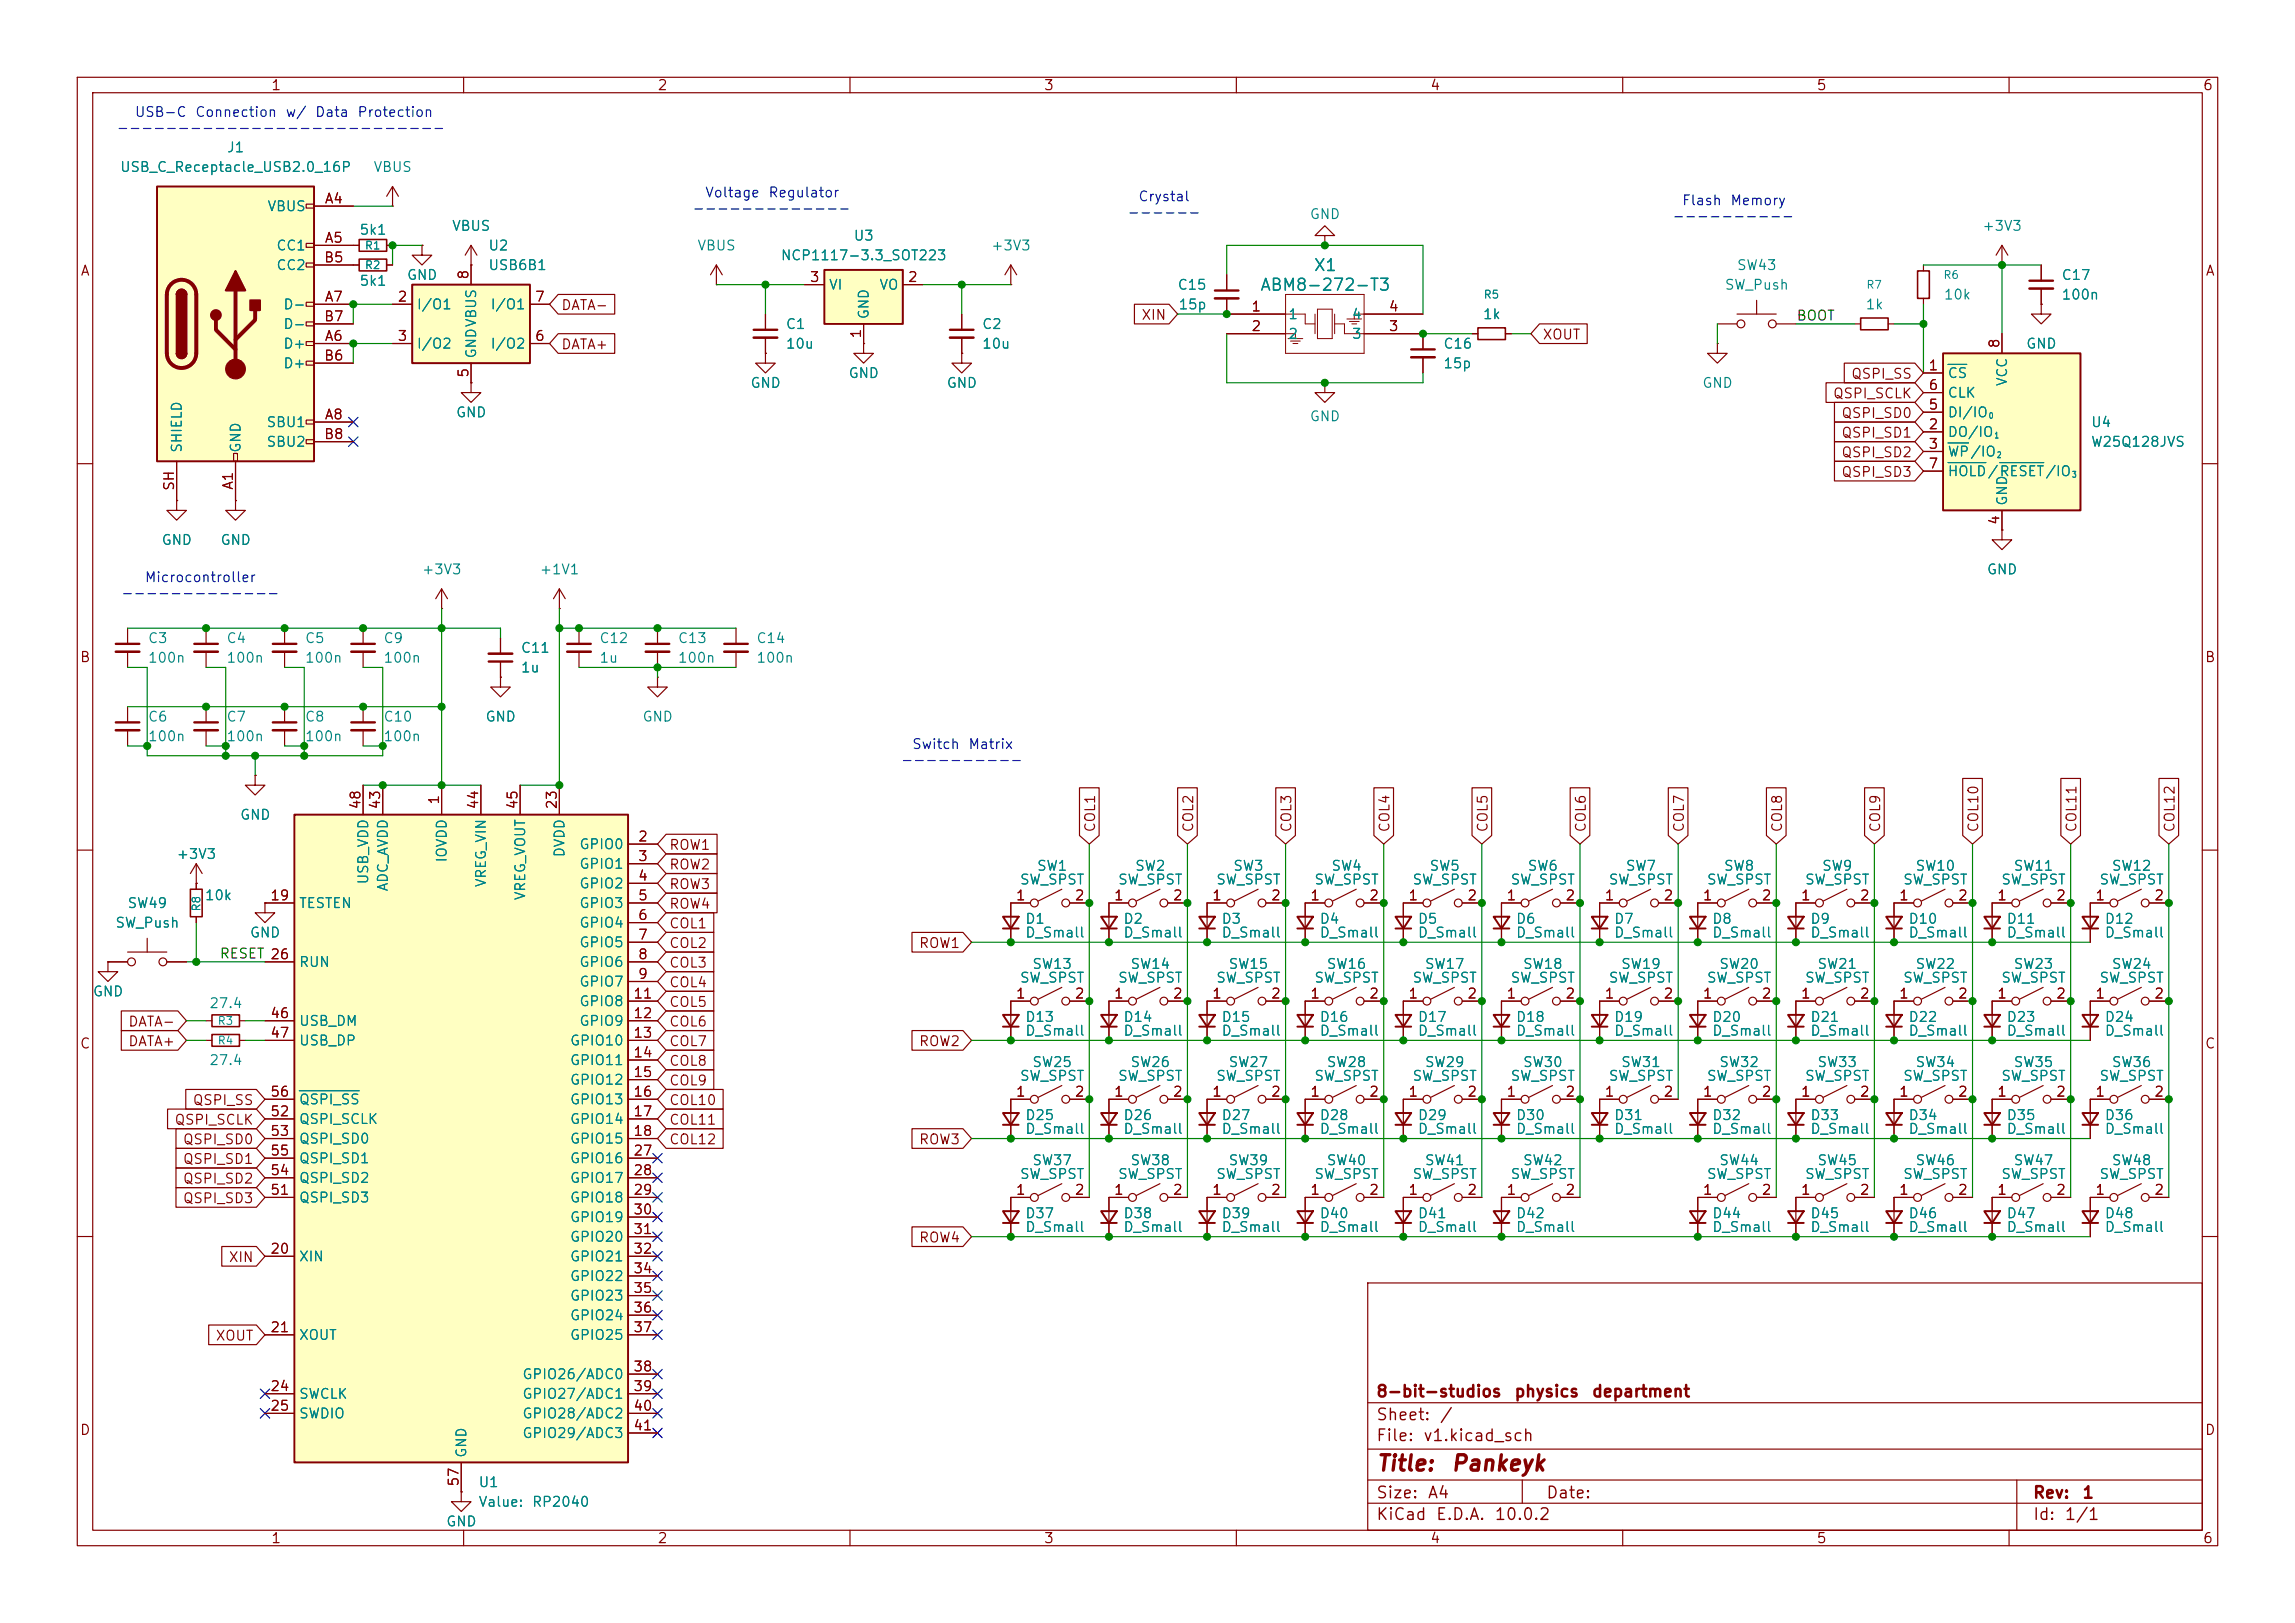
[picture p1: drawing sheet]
<svg xmlns="http://www.w3.org/2000/svg" width="297mm" height="210mm" viewBox="0 0 297 210" stroke-linecap="round" stroke-linejoin="round" font-family="sans-serif">
<defs><g id="words">
<g font-size="2" fill="#840000">
<text x="178" y="190.8">Title:</text>
<text x="187.7" y="190.8">Pankeyk</text>
</g>
<g font-size="1.5" fill="#008484">
<text x="169.9" y="35.5">X1</text>
<text x="163" y="38">ABM8-272-T3</text>
</g>
<g font-size="1.5" fill="#840000">
<text x="178" y="184.2">Sheet:</text>
<text x="178" y="181.2">8-bit-studios</text>
<text x="186.2" y="184.2">/</text>
<text x="195.9" y="181.2">physics</text>
<text x="205.9" y="181.2">department</text>
<text x="178" y="186.9">File:</text>
<text x="184.1" y="186.9">v1.kicad_sch</text>
<text x="178" y="197.1">KiCad</text>
<text x="178" y="194.3">Size:</text>
<text x="184.7" y="194.3">A4</text>
<text x="185.7" y="197.1">E.D.A.</text>
<text x="193.3" y="197.1">10.0.2</text>
<text x="200" y="194.3">Date:</text>
<text x="263" y="194.3">Rev:</text>
<text x="263" y="197.1">Id:</text>
<text x="267.1" y="197.1">1/1</text>
<text x="269.4" y="194.3">1</text>
</g>
<g font-size="1.3" fill="#840000">
<text x="35" y="12">1</text>
<text x="85" y="12">2</text>
<text x="135" y="12">3</text>
<text x="185" y="12">4</text>
<text x="235" y="12">5</text>
<text x="285" y="12">6</text>
<text x="41.9" y="26.6">A4</text>
<text x="10.3" y="36">A</text>
<text x="41.8" y="34.3">B5</text>
<text x="41.9" y="31.7">A5</text>
<text x="285.3" y="36">A</text>
<text x="41.8" y="41.9">B7</text>
<text x="41.9" y="39.3">A7</text>
<text x="51.4" y="39.3">2</text>
<text x="60.9" y="36.3" transform="rotate(-90 60.9 36.3)">8</text>
<text x="69.1" y="39.3">7</text>
<text x="72.5" y="40.4">DATA-</text>
<text x="104.7" y="36.8">3</text>
<text x="117.4" y="36.8">2</text>
<text x="147.6" y="41.7">XIN</text>
<text x="161.9" y="40.6">1</text>
<text x="179.6" y="40.6">4</text>
<text x="41.8" y="47">B6</text>
<text x="41.9" y="44.4">A6</text>
<text x="51.4" y="44.4">3</text>
<text x="69.1" y="44.4">6</text>
<text x="72.5" y="45.5">DATA+</text>
<text x="111.7" y="43.9" transform="rotate(-90 111.7 43.9)">1</text>
<text x="161.9" y="43.2">2</text>
<text x="179.6" y="43.2">3</text>
<text x="199.5" y="44.2">XOUT</text>
<text x="259.1" y="45.2" transform="rotate(-90 259.1 45.2)">8</text>
<text x="60.9" y="49" transform="rotate(-90 60.9 49)">5</text>
<text x="237.1" y="51.9">QSPI_SCLK</text>
<text x="239.5" y="49.3">QSPI_SS</text>
<text x="249.5" y="48.2">1</text>
<text x="249.5" y="53.3">5</text>
<text x="249.5" y="50.8">6</text>
<text x="41.8" y="57.1">B8</text>
<text x="41.9" y="54.6">A8</text>
<text x="238.2" y="54.4">QSPI_SD0</text>
<text x="238.2" y="56.9">QSPI_SD1</text>
<text x="238.2" y="59.5">QSPI_SD2</text>
<text x="249.5" y="55.9">2</text>
<text x="249.5" y="58.4">3</text>
<text x="22.8" y="63.6" transform="rotate(-90 22.8 63.6)">SH</text>
<text x="30.5" y="63.5" transform="rotate(-90 30.5 63.5)">A1</text>
<text x="238.2" y="62">QSPI_SD3</text>
<text x="249.5" y="60.9">7</text>
<text x="259.1" y="68" transform="rotate(-90 259.1 68)">4</text>
<text x="10.3" y="86">B</text>
<text x="285.3" y="86">B</text>
<text x="47" y="104.8" transform="rotate(-90 47 104.8)">48</text>
<text x="49.5" y="104.8" transform="rotate(-90 49.5 104.8)">43</text>
<text x="57.1" y="104.2" transform="rotate(-90 57.1 104.2)">1</text>
<text x="62.2" y="104.8" transform="rotate(-90 62.2 104.8)">44</text>
<text x="67.3" y="104.8" transform="rotate(-90 67.3 104.8)">45</text>
<text x="72.4" y="104.8" transform="rotate(-90 72.4 104.8)">23</text>
<text x="142" y="107.8" transform="rotate(-90 142 107.8)">COL1</text>
<text x="154.7" y="107.8" transform="rotate(-90 154.7 107.8)">COL2</text>
<text x="167.4" y="107.8" transform="rotate(-90 167.4 107.8)">COL3</text>
<text x="180.1" y="107.8" transform="rotate(-90 180.1 107.8)">COL4</text>
<text x="192.8" y="107.8" transform="rotate(-90 192.8 107.8)">COL5</text>
<text x="205.5" y="107.8" transform="rotate(-90 205.5 107.8)">COL6</text>
<text x="218.2" y="107.8" transform="rotate(-90 218.2 107.8)">COL7</text>
<text x="230.9" y="107.8" transform="rotate(-90 230.9 107.8)">COL8</text>
<text x="243.6" y="107.8" transform="rotate(-90 243.6 107.8)">COL9</text>
<text x="256.3" y="107.8" transform="rotate(-90 256.3 107.8)">COL10</text>
<text x="269" y="107.8" transform="rotate(-90 269 107.8)">COL11</text>
<text x="281.7" y="107.8" transform="rotate(-90 281.7 107.8)">COL12</text>
<text x="82.5" y="109.2">2</text>
<text x="82.5" y="111.7">3</text>
<text x="86.5" y="110.3">ROW1</text>
<text x="86.5" y="112.8">ROW2</text>
<text x="34.9" y="116.8">19</text>
<text x="82.5" y="114.3">4</text>
<text x="82.5" y="116.8">5</text>
<text x="82.5" y="119.4">6</text>
<text x="86.5" y="115.4">ROW3</text>
<text x="86.5" y="117.9">ROW4</text>
<text x="131.4" y="116.8">1</text>
<text x="139" y="116.8">2</text>
<text x="144.1" y="116.8">1</text>
<text x="151.7" y="116.8">2</text>
<text x="156.8" y="116.8">1</text>
<text x="164.4" y="116.8">2</text>
<text x="169.5" y="116.8">1</text>
<text x="177.1" y="116.8">2</text>
<text x="182.2" y="116.8">1</text>
<text x="189.8" y="116.8">2</text>
<text x="194.9" y="116.8">1</text>
<text x="202.5" y="116.8">2</text>
<text x="207.6" y="116.8">1</text>
<text x="215.2" y="116.8">2</text>
<text x="220.3" y="116.8">1</text>
<text x="227.9" y="116.8">2</text>
<text x="233" y="116.8">1</text>
<text x="240.6" y="116.8">2</text>
<text x="245.7" y="116.8">1</text>
<text x="253.3" y="116.8">2</text>
<text x="258.4" y="116.8">1</text>
<text x="266" y="116.8">2</text>
<text x="271.1" y="116.8">1</text>
<text x="278.7" y="116.8">2</text>
<text x="34.9" y="124.4">26</text>
<text x="82.5" y="121.9">7</text>
<text x="82.5" y="124.4">8</text>
<text x="86.5" y="123">COL2</text>
<text x="86.5" y="120.4">COL1</text>
<text x="86.5" y="125.5">COL3</text>
<text x="118.8" y="123">ROW1</text>
<text x="81.9" y="129.5">11</text>
<text x="82.5" y="127">9</text>
<text x="86.5" y="128.1">COL4</text>
<text x="86.5" y="130.6">COL5</text>
<text x="131.4" y="129.5">1</text>
<text x="139" y="129.5">2</text>
<text x="144.1" y="129.5">1</text>
<text x="151.7" y="129.5">2</text>
<text x="156.8" y="129.5">1</text>
<text x="164.4" y="129.5">2</text>
<text x="169.5" y="129.5">1</text>
<text x="177.1" y="129.5">2</text>
<text x="182.2" y="129.5">1</text>
<text x="189.8" y="129.5">2</text>
<text x="194.9" y="129.5">1</text>
<text x="202.5" y="129.5">2</text>
<text x="207.6" y="129.5">1</text>
<text x="215.2" y="129.5">2</text>
<text x="220.3" y="129.5">1</text>
<text x="227.9" y="129.5">2</text>
<text x="233" y="129.5">1</text>
<text x="240.6" y="129.5">2</text>
<text x="245.7" y="129.5">1</text>
<text x="253.3" y="129.5">2</text>
<text x="258.4" y="129.5">1</text>
<text x="266" y="129.5">2</text>
<text x="271.1" y="129.5">1</text>
<text x="278.7" y="129.5">2</text>
<text x="10.3" y="136">C</text>
<text x="16.5" y="133.1">DATA-</text>
<text x="16.5" y="135.7">DATA+</text>
<text x="34.9" y="132.1">46</text>
<text x="34.9" y="134.6">47</text>
<text x="81.9" y="132.1">12</text>
<text x="81.9" y="134.6">13</text>
<text x="81.9" y="137.1">14</text>
<text x="86.5" y="133.1">COL6</text>
<text x="86.5" y="135.7">COL7</text>
<text x="118.8" y="135.7">ROW2</text>
<text x="285.3" y="136">C</text>
<text x="24.9" y="143.3">QSPI_SS</text>
<text x="34.9" y="142.2">56</text>
<text x="81.9" y="139.7">15</text>
<text x="81.9" y="142.2">16</text>
<text x="86.5" y="138.2">COL8</text>
<text x="86.5" y="143.3">COL10</text>
<text x="86.5" y="140.8">COL9</text>
<text x="131.4" y="142.2">1</text>
<text x="139" y="142.2">2</text>
<text x="144.1" y="142.2">1</text>
<text x="151.7" y="142.2">2</text>
<text x="156.8" y="142.2">1</text>
<text x="164.4" y="142.2">2</text>
<text x="169.5" y="142.2">1</text>
<text x="177.1" y="142.2">2</text>
<text x="182.2" y="142.2">1</text>
<text x="189.8" y="142.2">2</text>
<text x="194.9" y="142.2">1</text>
<text x="202.5" y="142.2">2</text>
<text x="207.6" y="142.2">1</text>
<text x="215.2" y="142.2">2</text>
<text x="220.3" y="142.2">1</text>
<text x="227.9" y="142.2">2</text>
<text x="233" y="142.2">1</text>
<text x="240.6" y="142.2">2</text>
<text x="245.7" y="142.2">1</text>
<text x="253.3" y="142.2">2</text>
<text x="258.4" y="142.2">1</text>
<text x="266" y="142.2">2</text>
<text x="271.1" y="142.2">1</text>
<text x="278.7" y="142.2">2</text>
<text x="22.5" y="145.8">QSPI_SCLK</text>
<text x="23.6" y="148.4">QSPI_SD0</text>
<text x="34.9" y="144.8">52</text>
<text x="34.9" y="147.3">53</text>
<text x="34.9" y="149.8">55</text>
<text x="81.9" y="144.8">17</text>
<text x="81.9" y="147.3">18</text>
<text x="81.9" y="149.8">27</text>
<text x="86.5" y="148.4">COL12</text>
<text x="86.5" y="145.8">COL11</text>
<text x="118.8" y="148.4">ROW3</text>
<text x="23.6" y="153.5">QSPI_SD2</text>
<text x="23.6" y="150.9">QSPI_SD1</text>
<text x="34.9" y="154.9">51</text>
<text x="34.9" y="152.4">54</text>
<text x="81.9" y="152.4">28</text>
<text x="81.9" y="154.9">29</text>
<text x="131.4" y="154.9">1</text>
<text x="139" y="154.9">2</text>
<text x="144.1" y="154.9">1</text>
<text x="151.7" y="154.9">2</text>
<text x="156.8" y="154.9">1</text>
<text x="164.4" y="154.9">2</text>
<text x="169.5" y="154.9">1</text>
<text x="177.1" y="154.9">2</text>
<text x="182.2" y="154.9">1</text>
<text x="189.8" y="154.9">2</text>
<text x="194.9" y="154.9">1</text>
<text x="202.5" y="154.9">2</text>
<text x="220.3" y="154.9">1</text>
<text x="227.9" y="154.9">2</text>
<text x="233" y="154.9">1</text>
<text x="240.6" y="154.9">2</text>
<text x="245.7" y="154.9">1</text>
<text x="253.3" y="154.9">2</text>
<text x="258.4" y="154.9">1</text>
<text x="266" y="154.9">2</text>
<text x="271.1" y="154.9">1</text>
<text x="278.7" y="154.9">2</text>
<text x="23.6" y="156">QSPI_SD3</text>
<text x="81.9" y="157.5">30</text>
<text x="81.9" y="160">31</text>
<text x="118.8" y="161.1">ROW4</text>
<text x="29.5" y="163.6">XIN</text>
<text x="34.9" y="162.5">20</text>
<text x="81.9" y="162.5">32</text>
<text x="81.9" y="165.1">34</text>
<text x="81.9" y="167.6">35</text>
<text x="27.8" y="173.8">XOUT</text>
<text x="34.9" y="172.7">21</text>
<text x="81.9" y="170.2">36</text>
<text x="81.9" y="172.7">37</text>
<text x="81.9" y="177.8">38</text>
<text x="10.3" y="186">D</text>
<text x="34.9" y="180.3">24</text>
<text x="34.9" y="182.9">25</text>
<text x="81.9" y="180.3">39</text>
<text x="81.9" y="182.9">40</text>
<text x="81.9" y="185.4">41</text>
<text x="285.3" y="186">D</text>
<text x="59.7" y="192.4" transform="rotate(-90 59.7 192.4)">57</text>
<text x="35" y="200">1</text>
<text x="85" y="200">2</text>
<text x="135" y="200">3</text>
<text x="185" y="200">4</text>
<text x="235" y="200">5</text>
<text x="285" y="200">6</text>
</g>
<g font-size="1.3" fill="#0000c2">
<text x="15" y="17.5">---------------------------</text>
<text x="17.4" y="15.4">USB-C</text>
<text x="25.2" y="15.4">Connection</text>
<text x="36.9" y="15.4">w/</text>
<text x="40.7" y="15.4">Data</text>
<text x="46.2" y="15.4">Protection</text>
<text x="89.5" y="27.9">-------------</text>
<text x="91.2" y="25.9">Voltage</text>
<text x="99.3" y="25.9">Regulator</text>
<text x="145.8" y="28.4">------</text>
<text x="147.2" y="26.4">Crystal</text>
<text x="216.3" y="28.9">----------</text>
<text x="217.6" y="26.9">Flash</text>
<text x="223.8" y="26.9">Memory</text>
<text x="15.6" y="77.7">-------------</text>
<text x="18.6" y="75.6">Microcontroller</text>
<text x="116.5" y="99.3">----------</text>
<text x="117.9" y="97.2">Switch</text>
<text x="125.2" y="97.2">Matrix</text>
</g>
<g font-size="1.3" fill="#008484">
<text x="15.4" y="22.6">USB_C_Receptacle_USB2.0_16P</text>
<text x="29.3" y="20">J1</text>
<text x="48.2" y="22.6">VBUS</text>
<text x="34.5" y="27.6">VBUS</text>
<text x="169.4" y="28.7">GND</text>
<text x="35.7" y="32.7">CC1</text>
<text x="35.7" y="35.3">CC2</text>
<text x="46.4" y="30.7">5k1</text>
<text x="58.4" y="30.2">VBUS</text>
<text x="63.1" y="32.7">U2</text>
<text x="63.1" y="35.3">USB6B1</text>
<text x="90.2" y="32.7">VBUS</text>
<text x="101" y="34">NCP1117-3.3_SOT223</text>
<text x="110.4" y="31.5">U3</text>
<text x="128.2" y="32.7">+3V3</text>
<text x="224.7" y="35.3">SW43</text>
<text x="256.4" y="30.2">+3V3</text>
<text x="36.6" y="40.3">D-</text>
<text x="46.4" y="37.3">5k1</text>
<text x="52.6" y="36.5">GND</text>
<text x="53.8" y="40.3">I/O1</text>
<text x="63.4" y="40.3">I/O1</text>
<text x="107.2" y="37.8">VI</text>
<text x="112.7" y="41.4" transform="rotate(-90 112.7 41.4)">GND</text>
<text x="113.7" y="37.8">VO</text>
<text x="152.3" y="37.8">C15</text>
<text x="152.4" y="40.3">15p</text>
<text x="166.6" y="41.6">1</text>
<text x="174.9" y="41.6">4</text>
<text x="191.8" y="41.6">1k</text>
<text x="223.1" y="37.8">SW_Push</text>
<text x="241.3" y="40.3">1k</text>
<text x="251.5" y="39.1">10k</text>
<text x="266.7" y="39.1">100n</text>
<text x="266.7" y="36.5">C17</text>
<text x="36.6" y="45.4">D+</text>
<text x="36.6" y="48">D+</text>
<text x="36.6" y="42.9">D-</text>
<text x="53.8" y="45.4">I/O2</text>
<text x="61.9" y="46.5" transform="rotate(-90 61.9 46.5)">GNDVBUS</text>
<text x="63.4" y="45.4">I/O2</text>
<text x="101.6" y="42.9">C1</text>
<text x="101.6" y="45.4">10u</text>
<text x="127" y="42.9">C2</text>
<text x="127" y="45.4">10u</text>
<text x="166.6" y="44.2">2</text>
<text x="174.9" y="44.2">3</text>
<text x="186.7" y="45.4">C16</text>
<text x="186.7" y="48">15p</text>
<text x="262.1" y="45.4">GND</text>
<text x="97" y="50.5">GND</text>
<text x="109.7" y="49.2">GND</text>
<text x="122.4" y="50.5">GND</text>
<text x="220.2" y="50.5">GND</text>
<text x="252" y="49.2">CS</text>
<text x="252" y="51.8">CLK</text>
<text x="260.1" y="50.1" transform="rotate(-90 260.1 50.1)">VCC</text>
<text x="23.8" y="58.7" transform="rotate(-90 23.8 58.7)">SHIELD</text>
<text x="31.5" y="58.7" transform="rotate(-90 31.5 58.7)">GND</text>
<text x="34.4" y="55.6">SBU1</text>
<text x="34.4" y="58.1">SBU2</text>
<text x="58.9" y="54.3">GND</text>
<text x="169.4" y="54.8">GND</text>
<text x="252" y="56.9">DO/IO</text>
<text x="252" y="59.4">WP/IO</text>
<text x="252" y="54.3">DI/IO</text>
<text x="270.5" y="58.1">W25Q128JVS</text>
<text x="270.5" y="55.6">U4</text>
<text x="252" y="61.9">HOLD/RESET/IO</text>
<text x="260.1" y="65.5" transform="rotate(-90 260.1 65.5)">GND</text>
<text x="20.8" y="70.8">GND</text>
<text x="28.4" y="70.8">GND</text>
<text x="54.5" y="74.6">+3V3</text>
<text x="69.7" y="74.6">+1V1</text>
<text x="257" y="74.6">GND</text>
<text x="19.1" y="83.5">C3</text>
<text x="29.2" y="83.5">C4</text>
<text x="39.4" y="83.5">C5</text>
<text x="49.5" y="83.5">C9</text>
<text x="77.5" y="83.5">C12</text>
<text x="87.6" y="83.5">C13</text>
<text x="97.8" y="83.5">C14</text>
<text x="19.1" y="86.1">100n</text>
<text x="29.2" y="86.1">100n</text>
<text x="39.4" y="86.1">100n</text>
<text x="49.5" y="86.1">100n</text>
<text x="67.3" y="87.3">1u</text>
<text x="67.3" y="84.8">C11</text>
<text x="77.5" y="86.1">1u</text>
<text x="87.6" y="86.1">100n</text>
<text x="97.8" y="86.1">100n</text>
<text x="19.1" y="93.7">C6</text>
<text x="29.2" y="93.7">C7</text>
<text x="39.4" y="93.7">C8</text>
<text x="49.5" y="93.7">C10</text>
<text x="62.7" y="93.7">GND</text>
<text x="83.1" y="93.7">GND</text>
<text x="19.1" y="96.2">100n</text>
<text x="29.2" y="96.2">100n</text>
<text x="39.4" y="96.2">100n</text>
<text x="49.5" y="96.2">100n</text>
<text x="31" y="106.4">GND</text>
<text x="22.8" y="111.5">+3V3</text>
<text x="58.1" y="111.7" transform="rotate(-90 58.1 111.7)">IOVDD</text>
<text x="73.4" y="111" transform="rotate(-90 73.4 111)">DVDD</text>
<text x="74.9" y="110.2">GPIO0</text>
<text x="74.9" y="112.7">GPIO1</text>
<text x="134.1" y="113">SW1</text>
<text x="146.8" y="113">SW2</text>
<text x="159.5" y="113">SW3</text>
<text x="172.2" y="113">SW4</text>
<text x="184.9" y="113">SW5</text>
<text x="197.6" y="113">SW6</text>
<text x="210.3" y="113">SW7</text>
<text x="223" y="113">SW8</text>
<text x="235.7" y="113">SW9</text>
<text x="247.8" y="113">SW10</text>
<text x="260.5" y="113">SW11</text>
<text x="273.2" y="113">SW12</text>
<text x="16.4" y="117.8">SW49</text>
<text x="26.4" y="116.8">10k</text>
<text x="38.6" y="117.8">TESTEN</text>
<text x="48" y="114.5" transform="rotate(-90 48 114.5)">USB_VDD</text>
<text x="50.5" y="115.4" transform="rotate(-90 50.5 115.4)">ADC_AVDD</text>
<text x="63.2" y="114.9" transform="rotate(-90 63.2 114.9)">VREG_VIN</text>
<text x="68.3" y="116.6" transform="rotate(-90 68.3 116.6)">VREG_VOUT</text>
<text x="74.9" y="115.3">GPIO2</text>
<text x="74.9" y="117.8">GPIO3</text>
<text x="131.9" y="114.8">SW_SPST</text>
<text x="132.6" y="119.8">D1</text>
<text x="144.6" y="114.8">SW_SPST</text>
<text x="145.3" y="119.8">D2</text>
<text x="157.3" y="114.8">SW_SPST</text>
<text x="158" y="119.8">D3</text>
<text x="170" y="114.8">SW_SPST</text>
<text x="170.7" y="119.8">D4</text>
<text x="182.7" y="114.8">SW_SPST</text>
<text x="183.4" y="119.8">D5</text>
<text x="195.4" y="114.8">SW_SPST</text>
<text x="196.1" y="119.8">D6</text>
<text x="208.1" y="114.8">SW_SPST</text>
<text x="208.8" y="119.8">D7</text>
<text x="220.8" y="114.8">SW_SPST</text>
<text x="221.5" y="119.8">D8</text>
<text x="233.5" y="114.8">SW_SPST</text>
<text x="234.2" y="119.8">D9</text>
<text x="246.2" y="114.8">SW_SPST</text>
<text x="246.9" y="119.8">D10</text>
<text x="258.9" y="114.8">SW_SPST</text>
<text x="259.6" y="119.8">D11</text>
<text x="271.6" y="114.8">SW_SPST</text>
<text x="272.3" y="119.8">D12</text>
<text x="14.8" y="120.4">SW_Push</text>
<text x="32.3" y="121.6">GND</text>
<text x="38.6" y="125.4">RUN</text>
<text x="74.9" y="120.4">GPIO4</text>
<text x="74.9" y="122.9">GPIO5</text>
<text x="74.9" y="125.4">GPIO6</text>
<text x="132.6" y="121.6">D_Small</text>
<text x="133.5" y="125.7">SW13</text>
<text x="145.3" y="121.6">D_Small</text>
<text x="146.2" y="125.7">SW14</text>
<text x="158" y="121.6">D_Small</text>
<text x="158.9" y="125.7">SW15</text>
<text x="170.7" y="121.6">D_Small</text>
<text x="171.6" y="125.7">SW16</text>
<text x="183.4" y="121.6">D_Small</text>
<text x="184.3" y="125.7">SW17</text>
<text x="196.1" y="121.6">D_Small</text>
<text x="197" y="125.7">SW18</text>
<text x="208.8" y="121.6">D_Small</text>
<text x="209.7" y="125.7">SW19</text>
<text x="221.5" y="121.6">D_Small</text>
<text x="222.4" y="125.7">SW20</text>
<text x="234.2" y="121.6">D_Small</text>
<text x="235.1" y="125.7">SW21</text>
<text x="246.9" y="121.6">D_Small</text>
<text x="247.8" y="125.7">SW22</text>
<text x="259.6" y="121.6">D_Small</text>
<text x="260.5" y="125.7">SW23</text>
<text x="272.3" y="121.6">D_Small</text>
<text x="273.2" y="125.7">SW24</text>
<text x="11.9" y="129.2">GND</text>
<text x="27" y="130.8">27.4</text>
<text x="74.9" y="128">GPIO7</text>
<text x="74.9" y="130.5">GPIO8</text>
<text x="131.9" y="127.5">SW_SPST</text>
<text x="144.6" y="127.5">SW_SPST</text>
<text x="157.3" y="127.5">SW_SPST</text>
<text x="170" y="127.5">SW_SPST</text>
<text x="182.7" y="127.5">SW_SPST</text>
<text x="195.4" y="127.5">SW_SPST</text>
<text x="208.1" y="127.5">SW_SPST</text>
<text x="220.8" y="127.5">SW_SPST</text>
<text x="233.5" y="127.5">SW_SPST</text>
<text x="246.2" y="127.5">SW_SPST</text>
<text x="258.9" y="127.5">SW_SPST</text>
<text x="271.6" y="127.5">SW_SPST</text>
<text x="38.6" y="133.1">USB_DM</text>
<text x="38.6" y="135.6">USB_DP</text>
<text x="73.7" y="135.6">GPIO10</text>
<text x="74.9" y="133.1">GPIO9</text>
<text x="132.6" y="132.5">D13</text>
<text x="132.6" y="134.3">D_Small</text>
<text x="145.3" y="132.5">D14</text>
<text x="145.3" y="134.3">D_Small</text>
<text x="158" y="132.5">D15</text>
<text x="158" y="134.3">D_Small</text>
<text x="170.7" y="132.5">D16</text>
<text x="170.7" y="134.3">D_Small</text>
<text x="183.4" y="132.5">D17</text>
<text x="183.4" y="134.3">D_Small</text>
<text x="196.1" y="132.5">D18</text>
<text x="196.1" y="134.3">D_Small</text>
<text x="208.8" y="132.5">D19</text>
<text x="208.8" y="134.3">D_Small</text>
<text x="221.5" y="132.5">D20</text>
<text x="221.5" y="134.3">D_Small</text>
<text x="234.2" y="132.5">D21</text>
<text x="234.2" y="134.3">D_Small</text>
<text x="246.9" y="132.5">D22</text>
<text x="246.9" y="134.3">D_Small</text>
<text x="259.6" y="132.5">D23</text>
<text x="259.6" y="134.3">D_Small</text>
<text x="272.3" y="132.5">D24</text>
<text x="272.3" y="134.3">D_Small</text>
<text x="27" y="138.1">27.4</text>
<text x="38.6" y="143.2">QSPI_SS</text>
<text x="73.7" y="138.1">GPIO11</text>
<text x="73.7" y="140.7">GPIO12</text>
<text x="73.7" y="143.2">GPIO13</text>
<text x="131.9" y="140.2">SW_SPST</text>
<text x="133.5" y="138.4">SW25</text>
<text x="144.6" y="140.2">SW_SPST</text>
<text x="146.2" y="138.4">SW26</text>
<text x="157.3" y="140.2">SW_SPST</text>
<text x="158.9" y="138.4">SW27</text>
<text x="170" y="140.2">SW_SPST</text>
<text x="171.6" y="138.4">SW28</text>
<text x="182.7" y="140.2">SW_SPST</text>
<text x="184.3" y="138.4">SW29</text>
<text x="195.4" y="140.2">SW_SPST</text>
<text x="197" y="138.4">SW30</text>
<text x="208.1" y="140.2">SW_SPST</text>
<text x="209.7" y="138.4">SW31</text>
<text x="220.8" y="140.2">SW_SPST</text>
<text x="222.4" y="138.4">SW32</text>
<text x="233.5" y="140.2">SW_SPST</text>
<text x="235.1" y="138.4">SW33</text>
<text x="246.2" y="140.2">SW_SPST</text>
<text x="247.8" y="138.4">SW34</text>
<text x="258.9" y="140.2">SW_SPST</text>
<text x="260.5" y="138.4">SW35</text>
<text x="271.6" y="140.2">SW_SPST</text>
<text x="273.2" y="138.4">SW36</text>
<text x="38.6" y="145.8">QSPI_SCLK</text>
<text x="38.6" y="148.3">QSPI_SD0</text>
<text x="73.7" y="145.8">GPIO14</text>
<text x="73.7" y="148.3">GPIO15</text>
<text x="132.6" y="145.2">D25</text>
<text x="132.6" y="147">D_Small</text>
<text x="145.3" y="145.2">D26</text>
<text x="145.3" y="147">D_Small</text>
<text x="158" y="145.2">D27</text>
<text x="158" y="147">D_Small</text>
<text x="170.7" y="145.2">D28</text>
<text x="170.7" y="147">D_Small</text>
<text x="183.4" y="145.2">D29</text>
<text x="183.4" y="147">D_Small</text>
<text x="196.1" y="145.2">D30</text>
<text x="196.1" y="147">D_Small</text>
<text x="208.8" y="145.2">D31</text>
<text x="208.8" y="147">D_Small</text>
<text x="221.5" y="145.2">D32</text>
<text x="221.5" y="147">D_Small</text>
<text x="234.2" y="145.2">D33</text>
<text x="234.2" y="147">D_Small</text>
<text x="246.9" y="145.2">D34</text>
<text x="246.9" y="147">D_Small</text>
<text x="259.6" y="145.2">D35</text>
<text x="259.6" y="147">D_Small</text>
<text x="272.3" y="145.2">D36</text>
<text x="272.3" y="147">D_Small</text>
<text x="38.6" y="155.9">QSPI_SD3</text>
<text x="38.6" y="153.4">QSPI_SD2</text>
<text x="38.6" y="150.8">QSPI_SD1</text>
<text x="73.7" y="150.8">GPIO16</text>
<text x="73.7" y="153.4">GPIO17</text>
<text x="73.7" y="155.9">GPIO18</text>
<text x="131.9" y="152.9">SW_SPST</text>
<text x="133.5" y="151.1">SW37</text>
<text x="144.6" y="152.9">SW_SPST</text>
<text x="146.2" y="151.1">SW38</text>
<text x="157.3" y="152.9">SW_SPST</text>
<text x="158.9" y="151.1">SW39</text>
<text x="170" y="152.9">SW_SPST</text>
<text x="171.6" y="151.1">SW40</text>
<text x="182.7" y="152.9">SW_SPST</text>
<text x="184.3" y="151.1">SW41</text>
<text x="195.4" y="152.9">SW_SPST</text>
<text x="197" y="151.1">SW42</text>
<text x="220.8" y="152.9">SW_SPST</text>
<text x="222.4" y="151.1">SW44</text>
<text x="233.5" y="152.9">SW_SPST</text>
<text x="235.1" y="151.1">SW45</text>
<text x="246.2" y="152.9">SW_SPST</text>
<text x="247.8" y="151.1">SW46</text>
<text x="258.9" y="152.9">SW_SPST</text>
<text x="260.5" y="151.1">SW47</text>
<text x="271.6" y="152.9">SW_SPST</text>
<text x="273.2" y="151.1">SW48</text>
<text x="73.7" y="158.5">GPIO19</text>
<text x="73.7" y="161">GPIO20</text>
<text x="132.6" y="157.9">D37</text>
<text x="132.6" y="159.7">D_Small</text>
<text x="145.3" y="157.9">D38</text>
<text x="145.3" y="159.7">D_Small</text>
<text x="158" y="157.9">D39</text>
<text x="158" y="159.7">D_Small</text>
<text x="170.7" y="157.9">D40</text>
<text x="170.7" y="159.7">D_Small</text>
<text x="183.4" y="157.9">D41</text>
<text x="183.4" y="159.7">D_Small</text>
<text x="196.1" y="157.9">D42</text>
<text x="196.1" y="159.7">D_Small</text>
<text x="221.5" y="157.9">D44</text>
<text x="221.5" y="159.7">D_Small</text>
<text x="234.2" y="157.9">D45</text>
<text x="234.2" y="159.7">D_Small</text>
<text x="246.9" y="157.9">D46</text>
<text x="246.9" y="159.7">D_Small</text>
<text x="259.6" y="157.9">D47</text>
<text x="259.6" y="159.7">D_Small</text>
<text x="272.3" y="157.9">D48</text>
<text x="272.3" y="159.7">D_Small</text>
<text x="38.6" y="163.5">XIN</text>
<text x="73.7" y="163.5">GPIO21</text>
<text x="73.7" y="166.1">GPIO22</text>
<text x="38.6" y="173.7">XOUT</text>
<text x="73.7" y="168.6">GPIO23</text>
<text x="73.7" y="171.2">GPIO24</text>
<text x="73.7" y="173.7">GPIO25</text>
<text x="67.5" y="178.8">GPIO26/ADC0</text>
<text x="38.6" y="181.3">SWCLK</text>
<text x="38.6" y="183.9">SWDIO</text>
<text x="67.5" y="181.3">GPIO27/ADC1</text>
<text x="67.5" y="183.9">GPIO28/ADC2</text>
<text x="60.7" y="188.7" transform="rotate(-90 60.7 188.7)">GND</text>
<text x="67.5" y="186.4">GPIO29/ADC3</text>
<text x="57.7" y="197.8">GND</text>
<text x="61.8" y="192.7">U1</text>
<text x="61.8" y="195.3">Value:</text>
<text x="68.8" y="195.3">RP2040</text>
</g>
<g font-size="1.3">
<text x="232.4" y="41.8">BOOT</text>
<text x="28.3" y="124.3">RESET 26</text>
</g>
<g font-size="1" fill="#008484">
<text x="47.1" y="35.1">R2</text>
<text x="47.1" y="32.5">R1</text>
<text x="191.9" y="38.9">R5</text>
<text x="241.5" y="37.6">R7</text>
<text x="251.4" y="36.3">R6</text>
<text x="26.2" y="118" transform="rotate(-90 26.2 118)">R8</text>
<text x="28.1" y="132.9">R3</text>
<text x="28.1" y="135.4">R4</text>
</g>
<g font-size=".8" fill="#008484">
<text x="257.3" y="54.4">0</text>
<text x="258" y="56.9">1</text>
<text x="258.4" y="59.4">2</text>
<text x="268.1" y="62">3</text>
</g>
</g></defs>
<g fill="none" stroke="#840000" stroke-width=".15">
<path d="M10 10h277v190h-277zM12 12h273v186h-273zM60 10v2M110 10v2M160 10v2M210 10v2M260 10v2M130.8 36.8h.1M130.8 34.3l-.8 1.3M130.8 34.3l.8 1.3M130.8 34.3v2.5M171.4 30.5h-1.2l1.2-1.3 1.3 1.3h-1.3v1.3"/>
<path d="M171.4 31.8h.1M124.5 45.7v1.3h1.2l-1.2 1.3-1.3-1.3h1.3M124.5 45.7h.1M124.5 40.6v2.1M124.5 43.7v2M158.7 43.2h7.7M158.7 40.6h7.7M171.4 49.5v1.3h-1.2l1.2 1.3 1.3-1.3h-1.3M171.4 49.5h.1M176.5 43.2h7.6v2M176.5 40.6h7.6M184.1 46.2v2.1"/>
<path d="M190.5 43.2h.8M194.8 43.2h.8M10 60h2M285 60h2M16.5 81.3v2M16.5 84.3v2.1M16.5 91.4v2.1M16.5 94.5v2M26.7 81.3v2M26.7 84.3v2.1M26.7 91.4v2.1M26.7 94.5v2"/>
<path d="M36.8 81.3v2M36.8 84.3v2.1M36.8 91.4v2.1M36.8 94.5v2M47 81.3v2M47 84.3v2.1M47 91.4v2.1M47 94.5v2M64.8 87.6v1.3h1.2l-1.2 1.3-1.3-1.3h1.3M64.8 87.6h.1M64.8 82.6v2M64.8 85.6v2"/>
<path d="M74.9 81.3v2M74.9 84.3v2.1M85.1 87.6v1.3h1.3l-1.3 1.3-1.3-1.3h1.3M85.1 87.6h.1M10 110h2M25.4 114.3h.1M25.4 111.8v3.3M25.4 118.6v.8M25.4 111.8l-.8 1.2M25.4 111.8l.8 1.2M33 100.3v1.3h1.3l-1.3 1.3-1.3-1.3h1.3M33 100.3h.1"/>
<path d="M34.3 116.8v1.3h1.3l-1.3 1.3-1.3-1.3h1.3M34.3 116.8h.1M133.3 116.8h-2.5v5.1M137.4 115.1l-3 1.5M138.4 116.8h2.6M146 116.8h-2.5v5.1M150.1 115.1l-3 1.5M151.1 116.8h2.6M158.7 116.8h-2.5v5.1M162.8 115.1l-3 1.5M163.8 116.8h2.6M171.4 116.8h-2.5v5.1"/>
<path d="M175.5 115.1l-3 1.5M176.5 116.8h2.6M184.1 116.8h-2.5v5.1M188.2 115.1l-3 1.5M189.2 116.8h2.6M196.8 116.8h-2.5v5.1M200.9 115.1l-3 1.5M201.9 116.8h2.6M209.5 116.8h-2.5v5.1M213.6 115.1l-3 1.5M214.6 116.8h2.6M222.2 116.8h-2.5v5.1"/>
<path d="M226.3 115.1l-3 1.5M227.3 116.8h2.6M232.4 116.8h2.5M239 115.1l-3 1.5M240 116.8h2.6M285 110h2M14 124.5v1.2h1.2l-1.2 1.3-1.3-1.3h1.3M14 124.5h.1M14 124.5h2.5M16.5 123.2h5.1M19 121.4v1.8M21.6 124.5h2.5"/>
<path d="M26.7 132.1h.7M26.7 134.6h.7M31 132.1h.7M31 134.6h.7M130.8 129.5h2.5M137.4 127.8l-3 1.5M138.4 129.5h2.6M171.4 129.5h-2.5v5.1M175.5 127.8l-3 1.5M176.5 129.5h2.6M184.1 129.5h-2.5v5.1M188.2 127.8l-3 1.5"/>
<path d="M189.2 129.5h2.6M196.8 129.5h-2.5v5.1M200.9 127.8l-3 1.5M201.9 129.5h2.6M209.5 129.5h-2.5v5.1M213.6 127.8l-3 1.5M214.6 129.5h2.6M232.4 129.5v5.1M245.1 129.5h2.5M251.7 127.8l-3 1.5M252.7 129.5h2.6M130.8 154.9h2.5"/>
<path d="M133.3 142.2h-2.5v5.1M137.4 153.2l-3 1.5M137.4 140.5l-3 1.5M138.4 154.9h2.6M138.4 142.2h2.6M171.4 154.9h-2.5v5.1M171.4 142.2h-2.5v5.1M175.5 140.5l-3 1.5M175.5 153.2l-3 1.5M176.5 154.9h2.6M176.5 142.2h2.6M184.1 154.9h-2.5v5.1"/>
<path d="M184.1 142.2h-2.5v5.1M188.2 153.2l-3 1.5M188.2 140.5l-3 1.5M189.2 154.9h2.6M189.2 142.2h2.6M196.8 154.9h-2.5v5.1M196.8 142.2h-2.5v5.1M200.9 153.2l-3 1.5M200.9 140.5l-3 1.5M201.9 154.9h2.6M201.9 142.2h2.6M234.9 154.9h-2.5v5.1"/>
<path d="M239 153.2l-3 1.5M240 154.9h2.6M245.1 142.2h2.5M251.7 140.5l-3 1.5M252.7 142.2h2.6M260.3 154.9h-2.5v5.1M260.3 142.2h-2.5v5.1M264.4 153.2l-3 1.5M264.4 140.5l-3 1.5M265.4 154.9h2.6M265.4 142.2h2.6M273 154.9h-2.5v5.1"/>
<path d="M273 142.2h-2.5v5.1M277.1 140.5l-3 1.5M277.1 153.2l-3 1.5M278.1 154.9h2.6M278.1 142.2h2.6M10 160h2M177 166h108v32h-108zM285 160h2M60 198v2M110 198v2M160 198v2M177 194.5h108"/>
<path d="M177 191.5h108M177 187.5h108M177 181.5h108M197 191.5v3M210 198v2M260 198v2M261 191.5v6.5"/>
<circle cx="133.9" cy="116.8" r=".51"/>
<circle cx="137.9" cy="116.8" r=".51"/>
<circle cx="146.6" cy="116.8" r=".51"/>
<circle cx="150.6" cy="116.8" r=".51"/>
<circle cx="159.3" cy="116.8" r=".51"/>
<circle cx="163.3" cy="116.8" r=".51"/>
<circle cx="172" cy="116.8" r=".51"/>
<circle cx="176" cy="116.8" r=".51"/>
<circle cx="184.7" cy="116.8" r=".51"/>
<circle cx="188.7" cy="116.8" r=".51"/>
<circle cx="197.4" cy="116.8" r=".51"/>
<circle cx="201.4" cy="116.8" r=".51"/>
<circle cx="210.1" cy="116.8" r=".51"/>
<circle cx="214.1" cy="116.8" r=".51"/>
<circle cx="222.8" cy="116.8" r=".51"/>
<circle cx="226.8" cy="116.8" r=".51"/>
<circle cx="235.5" cy="116.8" r=".51"/>
<circle cx="239.5" cy="116.8" r=".51"/>
<circle cx="17" cy="124.5" r=".51"/>
<circle cx="21.1" cy="124.5" r=".51"/>
<circle cx="133.9" cy="129.5" r=".51"/>
<circle cx="137.9" cy="129.5" r=".51"/>
<circle cx="172" cy="129.5" r=".51"/>
<circle cx="176" cy="129.5" r=".51"/>
<circle cx="184.7" cy="129.5" r=".51"/>
<circle cx="188.7" cy="129.5" r=".51"/>
<circle cx="197.4" cy="129.5" r=".51"/>
<circle cx="201.4" cy="129.5" r=".51"/>
<circle cx="210.1" cy="129.5" r=".51"/>
<circle cx="214.1" cy="129.5" r=".51"/>
<circle cx="248.2" cy="129.5" r=".51"/>
<circle cx="252.2" cy="129.5" r=".51"/>
<circle cx="133.9" cy="154.9" r=".51"/>
<circle cx="133.9" cy="142.2" r=".51"/>
<circle cx="137.9" cy="154.9" r=".51"/>
<circle cx="137.9" cy="142.2" r=".51"/>
<circle cx="172" cy="142.2" r=".51"/>
<circle cx="172" cy="154.9" r=".51"/>
<circle cx="176" cy="142.2" r=".51"/>
<circle cx="176" cy="154.9" r=".51"/>
<circle cx="184.7" cy="142.2" r=".51"/>
<circle cx="184.7" cy="154.9" r=".51"/>
<circle cx="188.7" cy="142.2" r=".51"/>
<circle cx="188.7" cy="154.9" r=".51"/>
<circle cx="197.4" cy="142.2" r=".51"/>
<circle cx="197.4" cy="154.9" r=".51"/>
<circle cx="201.4" cy="142.2" r=".51"/>
<circle cx="201.4" cy="154.9" r=".51"/>
<circle cx="235.5" cy="154.9" r=".51"/>
<circle cx="239.5" cy="154.9" r=".51"/>
<circle cx="248.2" cy="142.2" r=".51"/>
<circle cx="252.2" cy="142.2" r=".51"/>
<circle cx="260.9" cy="142.2" r=".51"/>
<circle cx="260.9" cy="154.9" r=".51"/>
<circle cx="264.9" cy="154.9" r=".51"/>
<circle cx="264.9" cy="142.2" r=".51"/>
<circle cx="273.6" cy="154.9" r=".51"/>
<circle cx="273.6" cy="142.2" r=".51"/>
<circle cx="277.6" cy="154.9" r=".51"/>
<circle cx="277.6" cy="142.2" r=".51"/>
</g>
<g fill="none" stroke="#840000" stroke-width=".25">
<path d="M129.8 118.6h2l-1 1.5zM142.5 118.6h2l-1 1.5zM155.2 118.6h2l-1 1.5zM167.9 118.6h2l-1 1.5zM180.6 118.6h2l-1 1.5zM193.3 118.6h2l-1 1.5zM206 118.6h2l-1 1.5zM218.7 118.6h2l-1 1.5zM129.8 120.1h2M142.5 120.1h2M155.2 120.1h2M167.9 131.3h2l-1 1.5z"/>
<path d="M167.9 120.1h2M167.9 132.8h2M180.6 131.3h2l-1 1.5zM180.6 120.1h2M180.6 132.8h2M193.3 131.3h2l-1 1.5zM193.3 120.1h2M193.3 132.8h2M206 131.3h2l-1 1.5zM206 120.1h2M206 132.8h2M218.7 120.1h2"/>
<path d="M231.4 131.3h2l-1 1.5zM231.4 132.8h2M129.8 144h2l-1 1.5zM129.8 145.5h2M167.9 144h2l-1 1.5zM167.9 156.7h2l-1 1.5zM167.9 145.5h2M167.9 158.2h2M180.6 156.7h2l-1 1.5zM180.6 144h2l-1 1.5zM180.6 145.5h2M180.6 158.2h2"/>
<path d="M193.3 144h2l-1 1.5zM193.3 156.7h2l-1 1.5zM193.3 145.5h2M193.3 158.2h2M231.4 156.7h2l-1 1.5zM231.4 158.2h2M256.8 156.7h2l-1 1.5zM256.8 144h2l-1 1.5zM256.8 145.5h2M256.8 158.2h2M269.5 144h2l-1 1.5zM269.5 156.7h2l-1 1.5z"/>
<path d="M269.5 145.5h2M269.5 158.2h2"/>
</g>
<path d="M122.9 42.7h3.1M182.6 45.2h3.1M15 83.3h3M15 93.5h3M25.1 83.3h3.1M25.1 93.5h3.1M35.3 83.3h3.1M35.3 93.5h3.1M45.5 83.3h3M45.5 93.5h3M63.2 85.6h3.1M73.4 83.3h3.1" fill="none" stroke="#840000" stroke-width=".3"/>
<path d="M122.9 43.7h3.1M182.6 46.2h3.1M15 84.3h3M15 94.5h3M25.1 84.3h3.1M25.1 94.5h3.1M35.3 84.3h3.1M35.3 94.5h3.1M45.5 84.3h3M45.5 94.5h3M63.2 84.6h3.1M73.4 84.3h3.1" fill="none" stroke="#840000" stroke-width=".33"/>
<path d="M191.3 42.4h3.5v1.5h-3.5zM24.6 115.1h1.6v3.5h-1.6zM27.4 131.3h3.6v1.5h-3.6zM27.4 133.9h3.6v1.5h-3.6z" fill="none" stroke="#840000" stroke-width=".2"/>
<g fill="none" stroke="#840000" stroke-width=".13">
<path d="M166.4 38.1h10.1v7.6h-10.1zM166.4 43.2h1.2v.6M166.4 40.6h2.5v1.3h1.3M166.7 43.8h1.9M167 44.1h1.3M167.3 44.5h.7M170.2 40.6v2.6M170.5 40h1.9v3.8h-1.9zM172.7 41.9h1.3v1.3h2.5M172.7 40.6v2.6M174.3 41.3h1.9M174.6 41.6h1.3"/>
<path d="M174.9 41.9h.7M176.5 40.6h-1.2v.7"/>
</g>
<path d="M38.1 105.4h43.2v83.8h-43.2z" fill="#ffffc2"/>
<g fill="none" stroke="#840000" stroke-width=".25">
<path d="M38.1 105.4h43.2v83.8h-43.2zM231.4 118.6h2l-1 1.5zM256.8 118.6h2l-1 1.5zM129.8 131.3h2l-1 1.5zM129.8 132.8h2M142.5 131.3h2l-1 1.5zM142.5 132.8h2M218.7 131.3h2l-1 1.5zM218.7 132.8h2M231.4 120.1h2M256.8 131.3h2l-1 1.5zM256.8 132.8h2"/>
<path d="M256.8 120.1h2M269.5 131.3h2l-1 1.5zM269.5 132.8h2M129.8 156.7h2l-1 1.5zM129.8 158.2h2M142.5 156.7h2l-1 1.5zM142.5 144h2l-1 1.5zM142.5 158.2h2M142.5 145.5h2M218.7 156.7h2l-1 1.5zM218.7 144h2l-1 1.5zM218.7 158.2h2"/>
<path d="M218.7 145.5h2M231.4 144h2l-1 1.5zM231.4 145.5h2M244.1 144h2l-1 1.5zM244.1 156.7h2l-1 1.5zM244.1 158.2h2M244.1 145.5h2"/>
</g>
<g fill="none" stroke="#840000" stroke-width=".15">
<path d="M158.7 35.6v2M158.7 38.6v2M34.3 116.8h3.8M47 101.6v3.8M49.5 101.6v3.8M57.1 101.6v3.8M62.2 101.6v3.8M67.3 101.6v3.8M72.4 101.6v3.8M81.3 109.2h3.8M81.3 111.8h3.8M81.3 114.3h3.8"/>
<path d="M81.3 116.8h3.8M81.3 119.4h3.8M232.4 116.8v5.1M260.3 116.8h-2.5v5.1M264.4 115.1l-3 1.5M265.4 116.8h2.6M34.3 124.5h3.8M34.3 132.1h3.8M34.3 134.6h3.8M81.3 121.9h3.8M81.3 124.5h3.8M81.3 127h3.8"/>
<path d="M81.3 129.5h3.8M81.3 132.1h3.8M81.3 134.6h3.8M81.3 137.2h3.8M81.3 139.7h3.8M130.8 129.5v5.1M146 129.5h-2.5v5.1M150.1 127.8l-3 1.5M151.1 129.5h2.6M222.2 129.5h-2.5v5.1M226.3 127.8l-3 1.5M227.3 129.5h2.6"/>
<path d="M232.4 129.5h2.5M239 127.8l-3 1.5M240 129.5h2.6M260.3 129.5h-2.5v5.1M264.4 127.8l-3 1.5M265.4 129.5h2.6M270.5 129.5v5.1M34.3 142.2h3.8M34.3 144.8h3.8M34.3 147.3h3.8M34.3 149.9h3.8M34.3 152.4h3.8"/>
<path d="M34.3 154.9h3.8M81.3 142.2h3.8M81.3 144.8h3.8M81.3 147.3h3.8M81.3 149.9h3.8M81.3 152.4h3.8M81.3 154.9h3.8M81.3 157.5h3.8M130.8 154.9v5.1M146 142.2h-2.5v5.1M146 154.9h-2.5v5.1M150.1 140.5l-3 1.5"/>
<path d="M150.1 153.2l-3 1.5M151.1 142.2h2.6M151.1 154.9h2.6M156.2 154.9h2.5M162.8 153.2l-3 1.5M163.8 154.9h2.6M222.2 142.2h-2.5v5.1M222.2 154.9h-2.5v5.1M226.3 153.2l-3 1.5M226.3 140.5l-3 1.5M227.3 142.2h2.6M227.3 154.9h2.6"/>
<path d="M234.9 142.2h-2.5v5.1M239 140.5l-3 1.5M240 142.2h2.6M245.1 142.2v5.1M247.6 154.9h-2.5v5.1M251.7 153.2l-3 1.5M252.7 154.9h2.6M34.3 162.6h3.8M34.3 172.7h3.8M81.3 162.6h3.8M81.3 172.7h3.8M81.3 160h3.8"/>
<path d="M81.3 165.1h3.8M81.3 167.6h3.8M81.3 170.2h3.8M81.3 177.8h3.8M34.3 180.3h3.8M34.3 182.9h3.8M59.7 193v1.3h1.3l-1.3 1.3-1.3-1.3h1.3M59.7 193h.1M59.7 189.2v3.8M81.3 180.3h3.8M81.3 182.9h3.8M81.3 185.4h3.8"/>
<circle cx="260.9" cy="116.8" r=".51"/>
<circle cx="264.9" cy="116.8" r=".51"/>
<circle cx="146.6" cy="129.5" r=".51"/>
<circle cx="150.6" cy="129.5" r=".51"/>
<circle cx="222.8" cy="129.5" r=".51"/>
<circle cx="226.8" cy="129.5" r=".51"/>
<circle cx="235.5" cy="129.5" r=".51"/>
<circle cx="239.5" cy="129.5" r=".51"/>
<circle cx="260.9" cy="129.5" r=".51"/>
<circle cx="264.9" cy="129.5" r=".51"/>
<circle cx="146.6" cy="142.2" r=".51"/>
<circle cx="146.6" cy="154.9" r=".51"/>
<circle cx="150.6" cy="154.9" r=".51"/>
<circle cx="150.6" cy="142.2" r=".51"/>
<circle cx="159.3" cy="154.9" r=".51"/>
<circle cx="163.3" cy="154.9" r=".51"/>
<circle cx="222.8" cy="154.9" r=".51"/>
<circle cx="222.8" cy="142.2" r=".51"/>
<circle cx="226.8" cy="154.9" r=".51"/>
<circle cx="226.8" cy="142.2" r=".51"/>
<circle cx="235.5" cy="142.2" r=".51"/>
<circle cx="239.5" cy="142.2" r=".51"/>
<circle cx="248.2" cy="154.9" r=".51"/>
<circle cx="252.2" cy="154.9" r=".51"/>
</g>
<path d="M38.7 141.1h7.8" fill="none" stroke="#008484" stroke-width=".15"/>
<path d="M157.2 37.6h3.1" fill="none" stroke="#840000" stroke-width=".3"/>
<path d="M157.2 38.6h3.1" fill="none" stroke="#840000" stroke-width=".33"/>
<path d="M20.3 24.1h20.3v35.6h-20.3z" fill="#ffffc2"/>
<g fill="none" stroke="#840000" stroke-width=".15">
<path d="M39.6 26.4h1v.5h-1zM39.6 31.5h1v.5h-1zM39.6 34h1v.5h-1zM39.6 39.1h1v.5h-1zM40.6 26.7h5.1M40.6 31.8h5.9M40.6 39.4h5.1M40.6 34.3h5.9M50 31.8h.8M50 34.3h.8M22.9 59.7v5.1M30.2 58.7h.5v1h-.5z"/>
<path d="M30.5 59.7v5.1M39.6 41.7h1v.5h-1zM39.6 44.2h1v.5h-1zM39.6 46.7h1v.5h-1zM39.6 54.4h1v.5h-1zM39.6 56.9h1v.5h-1zM40.6 44.5h5.1M40.6 54.6h5.1M40.6 47h5.1M40.6 41.9h5.1M40.6 57.2h5.1M22.9 64.8v1.2h1.2l-1.2 1.3-1.3-1.3h1.3"/>
<path d="M22.9 64.8h.1M30.5 64.8v1.2h1.2l-1.2 1.3-1.3-1.3h1.3M30.5 64.8h.1M259.1 68.6v1.3h1.2l-1.2 1.2-1.3-1.2h1.3M259.1 68.6h.1M158.7 129.5h-2.5v5.1M162.8 127.8l-3 1.5M163.8 129.5h2.6M156.2 154.9v5.1M158.7 142.2h-2.5v5.1M162.8 140.5l-3 1.5M163.8 142.2h2.6"/>
<circle cx="159.3" cy="129.5" r=".51"/>
<circle cx="163.3" cy="129.5" r=".51"/>
<circle cx="159.3" cy="142.2" r=".51"/>
<circle cx="163.3" cy="142.2" r=".51"/>
</g>
<path d="M20.3 24.1h20.3v35.6h-20.3zM22.9 38.1a.64 .64 0 0 1 .6-.6 .64 .64 0 0 1 .6 .6M22.9 45.7a.64 .64 0 0 0 .6 .7 .64 .64 0 0 0 .6-.7M155.2 131.3h2l-1 1.5zM155.2 132.8h2M155.2 156.7h2l-1 1.5zM155.2 144h2l-1 1.5zM155.2 158.2h2M155.2 145.5h2" fill="none" stroke="#840000" stroke-width=".25"/>
<path d="M22.1 36.8a1.9 1.9 0 0 1 2.1-.5 1.9 1.9 0 0 1 1.2 1.8v7.6a1.91 1.91 0 0 1-1.9 1.9 1.91 1.91 0 0 1-1.9-1.9v-7.6a1.9 1.9 0 0 1 .5-1.3zM30.5 37.6v10.2M27.9 41.4v1.3l2.6 2.5M33 40.1v1.3l-2.5 2.5" fill="none" stroke="#840000" stroke-width=".51"/>
<g fill="#840000" stroke="#840000" stroke-width=".25">
<path d="M22.9 38.1h1.2v7.6h-1.2z"/>
<path d="M23 37.7a.64 .64 0 0 1 .7-.2 .64 .64 0 0 1 .4 .6h-1.2z"/>
<path d="M22.9 45.7h1.2a.64 .64 0 0 1-.6 .7 .64 .64 0 0 1-.6-.7z"/>
<path d="M30.5 35.1l1.2 2.5h-2.5z"/>
<path d="M32.4 38.9h1.3v1.2h-1.3z"/>
<circle cx="27.9" cy="40.8" r=".63"/>
</g>
<circle cx="30.5" cy="47.8" r="1.27" fill="#840000" stroke="#840000" stroke-width=".15"/>
<path d="M46.5 33.5h3.5v1.6h-3.5zM46.5 31h3.5v1.5h-3.5z" fill="none" stroke="#840000" stroke-width=".2"/>
<path d="M251.5 45.7h17.7v20.3h-17.7z" fill="#ffffc2"/>
<path d="M251.5 45.7h17.7v20.3h-17.7zM269.5 118.6h2l-1 1.5zM269.5 120.1h2" fill="none" stroke="#840000" stroke-width=".25"/>
<g fill="none" stroke="#840000" stroke-width=".15">
<path d="M50.8 26.7h.1M50.8 24.1l-.8 1.3M50.8 24.1l.8 1.3M50.8 24.1v2.6M54.6 31.8v1.2h1.3l-1.3 1.3-1.3-1.3h1.3M54.6 31.8h.1M61 34.3h.1M61 31.8l-.8 1.2M61 31.8l.7 1.2M61 31.8v2.5M227.3 38.9v1.7M248.9 34.3v.8"/>
<path d="M248.9 38.6v.8M264.2 39.4v1.2h1.2l-1.2 1.3-1.3-1.3h1.3M264.2 39.4h.1M264.2 34.3v2M264.2 37.3v2.1M61 49.5v1.3h1.2l-1.2 1.3-1.3-1.3h1.3M61 49.5h.1M222.2 44.5v1.2h1.3l-1.3 1.3-1.2-1.3h1.2M222.2 44.5h.1M222.2 41.9h2.6M224.8 40.6h5.1M229.9 41.9h2.5"/>
<path d="M248.9 48.3h2.6M248.9 55.9h2.6M248.9 58.4h2.6M248.9 53.3h2.6M248.9 50.8h2.6M259.1 43.2v2.5M248.9 61h2.6M259.1 66v2.6M270.5 116.8v5.1M270.5 129.5h2.5M277.1 127.8l-3 1.5M278.1 129.5h2.6"/>
<circle cx="225.3" cy="41.9" r=".51"/>
<circle cx="229.4" cy="41.9" r=".51"/>
<circle cx="273.6" cy="129.5" r=".51"/>
<circle cx="277.6" cy="129.5" r=".51"/>
</g>
<path d="M252.1 47.2h2.4M252.1 57.3h2.7M252.1 59.9h4.9M258.8 59.9h5.7" fill="none" stroke="#008484" stroke-width=".15"/>
<path d="M262.6 36.3h3.1" fill="none" stroke="#840000" stroke-width=".3"/>
<path d="M262.6 37.3h3.1" fill="none" stroke="#840000" stroke-width=".33"/>
<path d="M248.2 35.1h1.5v3.5h-1.5z" fill="none" stroke="#840000" stroke-width=".2"/>
<path d="M53.3 36.8h15.3v10.2h-15.3z" fill="#ffffc2"/>
<path d="M53.3 36.8h15.3v10.2h-15.3z" fill="none" stroke="#840000" stroke-width=".25"/>
<g fill="none" stroke="#840000" stroke-width=".15">
<path d="M50.8 39.4h2.5M61 34.3v2.5M68.6 39.4h2.5M259.1 34.3h.1M259.1 31.8l-.8 1.2M259.1 31.8l.7 1.2M259.1 31.8v2.5M50.8 44.5h2.5M61 47v2.5M68.6 44.5h2.5M99.1 45.7v1.3h1.2l-1.2 1.3-1.3-1.3h1.3M99.1 45.7h.1"/>
<path d="M99.1 40.6v2.1M99.1 43.7v2M240 41.9h.8M244.3 41.9h.8M57.1 78.7h.1M57.1 76.2l-.7 1.3M57.1 76.2l.8 1.3M57.1 76.2v2.5M72.4 78.7h.1M72.4 76.2l-.8 1.3M72.4 76.2l.8 1.3M72.4 76.2v2.5"/>
<path d="M270.5 116.8h2.5M277.1 115.1l-3 1.5M278.1 116.8h2.6M207 142.2h2.5M213.6 140.5l-3 1.5M214.6 142.2h2.6"/>
<circle cx="273.6" cy="116.8" r=".51"/>
<circle cx="277.6" cy="116.8" r=".51"/>
<circle cx="210.1" cy="142.2" r=".51"/>
<circle cx="214.1" cy="142.2" r=".51"/>
</g>
<path d="M240.8 41.1h3.5v1.6h-3.5z" fill="none" stroke="#840000" stroke-width=".2"/>
<path d="M97.5 42.7h3.1" fill="none" stroke="#840000" stroke-width=".3"/>
<path d="M97.5 43.7h3.1" fill="none" stroke="#840000" stroke-width=".33"/>
<path d="M106.7 34.9h10.1v7h-10.1z" fill="#ffffc2"/>
<path d="M106.7 34.9h10.1v7h-10.1zM244.1 118.6h2l-1 1.5zM244.1 131.3h2l-1 1.5zM244.1 120.1h2M244.1 132.8h2M206 144h2l-1 1.5zM206 145.5h2" fill="none" stroke="#840000" stroke-width=".25"/>
<g fill="none" stroke="#840000" stroke-width=".15">
<path d="M40.6 26.7h5.1M40.6 31.8h5.9M40.6 39.4h5.1M40.6 34.3h5.9M50 31.8h.8M50 34.3h.8M50.8 39.4h2.5M54.6 31.8h.1M61 34.3h.1M61 34.3v2.5M68.6 39.4h2.5M72.2 38.1h7.4v2.5h-7.4l-1.1-1.2z"/>
<path d="M92.7 36.8h.1M92.7 34.3l-.8 1.3M92.7 34.3l.8 1.3M92.7 34.3v2.5M104.1 36.8h2.6M116.8 36.8h2.6M146.8 39.4h4.5l1.1 1.2-1.1 1.3h-4.5zM158.7 38.6v2h7.7M158.7 35.6v2M264.2 39.4h.1M264.2 34.3v2M264.2 37.3v2.1"/>
<path d="M22.9 59.7v5.1M30.5 59.7v5.1M40.6 44.5h5.1M40.6 54.6h5.1M40.6 47h5.1M40.6 41.9h5.1M40.6 57.2h5.1M50.8 44.5h2.5M61 49.5h.1M61 47v2.5M68.6 44.5h2.5M72.2 43.2h7.4v2.5h-7.4l-1.1-1.2z"/>
<path d="M99.1 45.7h.1M99.1 40.6v2.1M99.1 43.7v2M111.8 44.5v1.2h1.2l-1.2 1.3-1.3-1.3h1.3M111.8 44.5h.1M111.8 41.9v2.6M124.5 45.7h.1M124.5 40.6v2.1M124.5 43.7v2M158.7 43.2h7.7M176.5 40.6h7.6M176.5 43.2h7.6v2"/>
<path d="M184.1 46.2v2.1M190.5 43.2h.8M194.8 43.2h.8M199.2 41.9h6.2v2.6h-6.2l-1.1-1.3zM236.3 49.5h11.5l1.1 1.3-1.1 1.3h-11.5zM237.4 59.7h10.4l1.1 1.3-1.1 1.2h-10.4zM237.4 52.1h10.4l1.1 1.2-1.1 1.3h-10.4zM237.4 54.6h10.4l1.1 1.3-1.1 1.3h-10.4zM237.4 57.1h10.4l1.1 1.3-1.1 1.3h-10.4zM238.7 47h9.1l1.1 1.3-1.1 1.2h-9.1zM248.9 48.3h2.6M248.9 55.9h2.6"/>
<path d="M248.9 58.4h2.6M248.9 53.3h2.6M248.9 50.8h2.6M259.1 43.2v2.5M22.9 64.8h.1M30.5 64.8h.1M248.9 61h2.6M259.1 68.6h.1M259.1 66v2.6M64.8 87.6h.1M64.8 82.6v2M64.8 85.6v2"/>
<path d="M85.1 81.3v2M85.1 84.3v2.1M95.2 81.3v2M95.2 84.3v2.1M25.4 114.3h.1M25.4 114.3v.8M25.4 118.6v.8M33 100.3h.1M34.3 116.8h.1M34.3 116.8h3.8M47 101.6v3.8M49.5 101.6v3.8"/>
<path d="M57.1 101.6v3.8M62.2 101.6v3.8M67.3 101.6v3.8M72.4 101.6v3.8M81.3 116.8h3.8M81.3 109.2h3.8M81.3 111.8h3.8M81.3 114.3h3.8M81.3 119.4h3.8M86.2 113h6.6v2.6h-6.6l-1.1-1.3zM86.2 118.1h6.2v2.6h-6.2l-1.1-1.3zM86.2 115.6h6.6v2.5h-6.6l-1.1-1.3z"/>
<path d="M86.2 107.9h6.6v2.6h-6.6l-1.1-1.3zM86.2 110.5h6.6v2.5h-6.6l-1.1-1.2zM133.3 116.8h-2.5v1.8M138.4 116.8h2.6M139.7 101.9h2.5v6.2l-1.2 1.1-1.3-1.1zM146 116.8h-2.5v1.8M151.1 116.8h2.6M152.4 101.9h2.5v6.2l-1.2 1.1-1.3-1.1zM158.7 116.8h-2.5v1.8M163.8 116.8h2.6M165.1 101.9h2.5v6.2l-1.2 1.1-1.3-1.1zM171.4 116.8h-2.5v1.8"/>
<path d="M176.5 116.8h2.6M177.8 101.9h2.5v6.2l-1.2 1.1-1.3-1.1zM184.1 116.8h-2.5v1.8M189.2 116.8h2.6M190.5 101.9h2.5v6.2l-1.2 1.1-1.3-1.1zM196.8 116.8h-2.5v1.8M201.9 116.8h2.6M203.2 101.9h2.5v6.2l-1.2 1.1-1.3-1.1zM209.5 116.8h-2.5v1.8M214.6 116.8h2.6M215.9 101.9h2.5v6.2l-1.2 1.1-1.3-1.1zM222.2 116.8h-2.5v1.8"/>
<path d="M227.3 116.8h2.6M228.6 101.9h2.5v6.2l-1.2 1.1-1.3-1.1zM234.9 116.8h-2.5v1.8M240 116.8h2.6M241.3 101.9h2.5v6.2l-1.2 1.1-1.3-1.1zM247.6 116.8h-2.5v5.1M251.7 115.1l-3 1.5M252.7 116.8h2.6M254 100.7h2.5v7.4l-1.2 1.1-1.3-1.1zM260.3 116.8h-2.5v1.8M265.4 116.8h2.6M266.7 100.7h2.5v7.4l-1.2 1.1-1.3-1.1z"/>
<path d="M273 116.8h-2.5v1.8M278.1 116.8h2.6M279.4 100.7h2.5v7.4l-1.2 1.1-1.3-1.1zM14 124.5h.1M14 124.5h2.5M15.7 130.8h7.3l1.1 1.3-1.1 1.3h-7.3zM15.7 133.3h7.3l1.1 1.3-1.1 1.3h-7.3zM21.6 124.5h2.5M34.3 124.5h3.8M34.3 132.1h3.8M34.3 134.6h3.8M81.3 124.5h3.8"/>
<path d="M81.3 121.9h3.8M81.3 127h3.8M81.3 129.5h3.8M81.3 132.1h3.8M81.3 134.6h3.8M81.3 137.2h3.8M81.3 139.7h3.8M86.2 135.9h6.2v2.5h-6.2l-1.1-1.2zM86.2 138.4h6.2v2.6h-6.2l-1.1-1.3zM86.2 120.6h6.2v2.6h-6.2l-1.1-1.3zM86.2 123.2h6.2v2.5h-6.2l-1.1-1.2zM86.2 125.7h6.2v2.6h-6.2l-1.1-1.3z"/>
<path d="M86.2 130.8h6.2v2.6h-6.2l-1.1-1.3zM86.2 128.3h6.2v2.5h-6.2l-1.1-1.3zM86.2 133.3h6.2v2.6h-6.2l-1.1-1.3zM118 120.6h6.6l1.1 1.3-1.1 1.3h-6.6zM118 133.3h6.6l1.1 1.3-1.1 1.3h-6.6zM130.8 120.1v1.8M130.8 132.8v1.8M133.3 129.5h-2.5v1.8M138.4 129.5h2.6M143.5 120.1v1.8M143.5 132.8v1.8M146 129.5h-2.5v1.8"/>
<path d="M151.1 129.5h2.6M156.2 120.1v1.8M156.2 132.8v1.8M158.7 129.5h-2.5v1.8M163.8 129.5h2.6M168.9 120.1v1.8M168.9 132.8v1.8M171.4 129.5h-2.5v1.8M176.5 129.5h2.6M181.6 120.1v1.8M181.6 132.8v1.8M184.1 129.5h-2.5v1.8"/>
<path d="M189.2 129.5h2.6M194.3 120.1v1.8M194.3 132.8v1.8M196.8 129.5h-2.5v1.8M201.9 129.5h2.6M207 120.1v1.8M207 132.8v1.8M209.5 129.5h-2.5v1.8M214.6 129.5h2.6M219.7 120.1v1.8M219.7 132.8v1.8M222.2 129.5h-2.5v1.8"/>
<path d="M227.3 129.5h2.6M232.4 120.1v1.8M232.4 132.8v1.8M234.9 129.5h-2.5v1.8M240 129.5h2.6M247.6 129.5h-2.5v5.1M252.7 129.5h2.6M257.8 120.1v1.8M257.8 132.8v1.8M260.3 129.5h-2.5v1.8M265.4 129.5h2.6M270.5 120.1v1.8"/>
<path d="M270.5 132.8v1.8M273 129.5h-2.5v1.8M278.1 129.5h2.6M21.7 143.5h11.5l1.1 1.3-1.1 1.3h-11.5zM22.8 151.1h10.4l1.1 1.3-1.1 1.3h-10.4zM22.8 148.6h10.4l1.1 1.3-1.1 1.2h-10.4zM22.8 146h10.4l1.1 1.3-1.1 1.3h-10.4zM22.8 153.7h10.4l1.1 1.2-1.1 1.3h-10.4zM24 141h9.2l1.1 1.2-1.1 1.3h-9.2zM34.3 142.2h3.8M34.3 144.8h3.8M34.3 147.3h3.8"/>
<path d="M34.3 149.9h3.8M34.3 152.4h3.8M34.3 154.9h3.8M81.3 142.2h3.8M81.3 144.8h3.8M81.3 147.3h3.8M81.3 149.9h3.8M81.3 152.4h3.8M81.3 154.9h3.8M81.3 157.5h3.8M86.2 146h7.4v2.6h-7.4l-1.1-1.3zM86.2 143.5h7.4v2.6h-7.4l-1.1-1.3z"/>
<path d="M86.2 141h7.4v2.5h-7.4l-1.1-1.3zM118 158.7h6.6l1.1 1.3-1.1 1.3h-6.6zM118 146h6.6l1.1 1.3-1.1 1.3h-6.6zM130.8 145.5v1.8M130.8 158.2v1.8M133.3 142.2h-2.5v1.8M133.3 154.9h-2.5v1.8M138.4 142.2h2.6M138.4 154.9h2.6M143.5 145.5v1.8M143.5 158.2v1.8M146 142.2h-2.5v1.8"/>
<path d="M146 154.9h-2.5v1.8M151.1 142.2h2.6M151.1 154.9h2.6M156.2 145.5v1.8M156.2 158.2v1.8M158.7 142.2h-2.5v1.8M158.7 154.9h-2.5v1.8M163.8 142.2h2.6M163.8 154.9h2.6M168.9 145.5v1.8M168.9 158.2v1.8M171.4 142.2h-2.5v1.8"/>
<path d="M171.4 154.9h-2.5v1.8M176.5 142.2h2.6M176.5 154.9h2.6M181.6 145.5v1.8M181.6 158.2v1.8M184.1 142.2h-2.5v1.8M184.1 154.9h-2.5v1.8M189.2 142.2h2.6M189.2 154.9h2.6M194.3 145.5v1.8M194.3 158.2v1.8M196.8 142.2h-2.5v1.8"/>
<path d="M196.8 154.9h-2.5v1.8M201.9 142.2h2.6M201.9 154.9h2.6M209.5 142.2h-2.5v5.1M214.6 142.2h2.6M219.7 145.5v1.8M219.7 158.2v1.8M222.2 142.2h-2.5v1.8M222.2 154.9h-2.5v1.8M227.3 142.2h2.6M227.3 154.9h2.6M232.4 145.5v1.8"/>
<path d="M232.4 158.2v1.8M234.9 142.2h-2.5v1.8M234.9 154.9h-2.5v1.8M240 142.2h2.6M240 154.9h2.6M245.1 145.5v1.8M245.1 158.2v1.8M247.6 142.2h-2.5v1.8M247.6 154.9h-2.5v1.8M252.7 142.2h2.6M252.7 154.9h2.6M257.8 145.5v1.8"/>
<path d="M257.8 158.2v1.8M260.3 142.2h-2.5v1.8M260.3 154.9h-2.5v1.8M265.4 142.2h2.6M265.4 154.9h2.6M270.5 145.5v1.8M270.5 158.2v1.8M273 142.2h-2.5v1.8M273 154.9h-2.5v1.8M278.1 142.2h2.6M278.1 154.9h2.6M27 171.4h6.2l1.1 1.3-1.1 1.3h-6.2z"/>
<path d="M28.7 161.3h4.5l1.1 1.3-1.1 1.2h-4.5zM34.3 162.6h3.8M34.3 172.7h3.8M81.3 162.6h3.8M81.3 172.7h3.8M81.3 160h3.8M81.3 165.1h3.8M81.3 167.6h3.8M81.3 170.2h3.8M81.3 177.8h3.8M34.3 180.3h3.8M34.3 182.9h3.8"/>
<path d="M59.7 193h.1M59.7 189.2v3.8M81.3 180.3h3.8M81.3 182.9h3.8M81.3 185.4h3.8"/>
<circle cx="248.2" cy="116.8" r=".51"/>
<circle cx="252.2" cy="116.8" r=".51"/>
</g>
<path d="M83.6 83.3h3M93.7 83.3h3.1" fill="none" stroke="#840000" stroke-width=".3"/>
<path d="M83.6 84.3h3M93.7 84.3h3.1" fill="none" stroke="#840000" stroke-width=".33"/>
<g fill="none" stroke="#008400" stroke-width=".15">
<path d="M45.7 26.7h5.1M50.8 39.4h-5.1v2.5M54.6 31.8h-3.8v2.5M92.7 36.8h11.4M99.1 36.8v3.8M119.4 36.8h11.4M124.5 36.8v3.8M158.7 35.6v-3.8h25.4v8.8M248.9 39.4v8.9M248.9 34.3h15.3M259.1 34.3v8.9M50.8 44.5h-5.1v2.5"/>
<path d="M152.4 40.6h6.3M158.7 43.2v6.3h25.4v-1.2M184.1 43.2h6.4M195.6 43.2h2.5M222.2 41.9v2.6M232.4 41.9h7.6M245.1 41.9h3.8M57.1 78.7v22.9M72.4 78.7v22.9h-5.1M16.5 81.3h48.3v1.3M16.5 86.4h2.5v11.4h30.5v-11.4h-2.5M16.5 96.5h2.5"/>
<path d="M16.5 91.4h40.6M26.7 86.4h2.5v11.4M26.7 96.5h2.5M33 97.8v2.5M36.8 86.4h2.6v11.4M36.8 96.5h2.6M47 96.5h2.5M72.4 81.3h22.8M74.9 86.4h20.3M85.1 86.4v1.2M25.4 119.4v5.1M47 101.6h15.2"/>
<path d="M141 109.2v45.7M153.7 109.2v45.7M166.4 109.2v45.7M179.1 109.2v45.7M191.8 109.2v45.7M204.5 109.2v45.7M217.2 109.2v33M229.9 109.2v45.7M242.6 109.2v45.7M255.3 109.2v45.7M268 109.2v45.7M280.7 109.2v45.7"/>
<path d="M24.1 134.6h2.6M24.1 124.5h10.2M24.1 132.1h2.6M31.7 134.6h2.6M31.7 132.1h2.6M125.7 121.9h144.8M125.7 134.6h144.8M125.7 147.3h144.8M125.7 160h144.8"/>
</g>
<g fill="none" stroke="#000084" stroke-width=".15">
<path d="M45.1 56.5l1.2 1.3M45.1 54l1.2 1.2M46.3 56.5l-1.2 1.3M46.3 54l-1.2 1.2M84.5 159.4l1.2 1.2M84.5 154.3l1.2 1.2M84.5 151.8l1.2 1.2M84.5 156.9l1.2 1.2M84.5 149.3l1.2 1.2M85.7 159.4l-1.2 1.2M85.7 154.3l-1.2 1.2M85.7 151.8l-1.2 1.2"/>
<path d="M85.7 156.9l-1.2 1.2M85.7 149.3l-1.2 1.2M33.7 179.7l1.2 1.2M34.9 179.7l-1.2 1.2M84.5 164.5l1.2 1.2M84.5 177.2l1.2 1.2M84.5 179.7l1.2 1.2M84.5 167l1.2 1.2M84.5 169.6l1.2 1.2M84.5 172.1l1.2 1.2M84.5 162l1.2 1.2M85.7 164.5l-1.2 1.2"/>
<path d="M85.7 177.2l-1.2 1.2M85.7 179.7l-1.2 1.2M85.7 167l-1.2 1.2M85.7 169.6l-1.2 1.2M85.7 172.1l-1.2 1.2M85.7 162l-1.2 1.2M33.7 182.3l1.2 1.2M34.9 182.3l-1.2 1.2M84.5 182.3l1.2 1.2M84.5 184.8l1.2 1.2M85.7 182.3l-1.2 1.2M85.7 184.8l-1.2 1.2"/>
</g>
<path d="M252.1 47.2h2.4M252.1 57.3h2.7M252.1 59.9h4.9M258.8 59.9h5.7M38.7 141.1h7.8" fill="none" stroke="#008484" stroke-width=".15"/>
<g fill="#008400" stroke="#008400" stroke-width=".13">
<circle cx="47" cy="91.4" r=".46"/>
<circle cx="57.1" cy="91.4" r=".46"/>
<circle cx="72.4" cy="101.6" r=".46"/>
<circle cx="57.1" cy="81.3" r=".46"/>
<circle cx="72.4" cy="81.3" r=".46"/>
<circle cx="29.2" cy="97.8" r=".46"/>
<circle cx="33" cy="97.8" r=".46"/>
<circle cx="57.1" cy="101.6" r=".46"/>
<circle cx="49.5" cy="101.6" r=".46"/>
<circle cx="49.5" cy="96.5" r=".46"/>
<circle cx="39.4" cy="96.5" r=".46"/>
<circle cx="36.8" cy="91.4" r=".46"/>
<circle cx="29.2" cy="96.5" r=".46"/>
<circle cx="26.7" cy="91.4" r=".46"/>
<circle cx="19" cy="96.5" r=".46"/>
<circle cx="39.4" cy="97.8" r=".46"/>
<circle cx="25.4" cy="124.5" r=".46"/>
<circle cx="36.8" cy="81.3" r=".46"/>
<circle cx="47" cy="81.3" r=".46"/>
<circle cx="26.7" cy="81.3" r=".46"/>
<circle cx="45.7" cy="39.4" r=".46"/>
<circle cx="45.7" cy="44.5" r=".46"/>
<circle cx="50.8" cy="31.8" r=".46"/>
<circle cx="74.9" cy="81.3" r=".46"/>
<circle cx="85.1" cy="81.3" r=".46"/>
<circle cx="85.1" cy="86.4" r=".46"/>
<circle cx="124.5" cy="36.8" r=".46"/>
<circle cx="99.1" cy="36.8" r=".46"/>
<circle cx="207" cy="147.3" r=".46"/>
<circle cx="204.5" cy="142.2" r=".46"/>
<circle cx="219.7" cy="160" r=".46"/>
<circle cx="229.9" cy="142.2" r=".46"/>
<circle cx="219.7" cy="147.3" r=".46"/>
<circle cx="232.4" cy="147.3" r=".46"/>
<circle cx="232.4" cy="160" r=".46"/>
<circle cx="257.8" cy="147.3" r=".46"/>
<circle cx="257.8" cy="160" r=".46"/>
<circle cx="242.6" cy="142.2" r=".46"/>
<circle cx="245.1" cy="147.3" r=".46"/>
<circle cx="245.1" cy="160" r=".46"/>
<circle cx="255.3" cy="142.2" r=".46"/>
<circle cx="268" cy="142.2" r=".46"/>
<circle cx="245.1" cy="134.6" r=".46"/>
<circle cx="229.9" cy="116.8" r=".46"/>
<circle cx="232.4" cy="121.9" r=".46"/>
<circle cx="204.5" cy="129.5" r=".46"/>
<circle cx="204.5" cy="116.8" r=".46"/>
<circle cx="207" cy="121.9" r=".46"/>
<circle cx="219.7" cy="121.9" r=".46"/>
<circle cx="219.7" cy="134.6" r=".46"/>
<circle cx="217.2" cy="116.8" r=".46"/>
<circle cx="207" cy="134.6" r=".46"/>
<circle cx="217.2" cy="129.5" r=".46"/>
<circle cx="232.4" cy="134.6" r=".46"/>
<circle cx="229.9" cy="129.5" r=".46"/>
<circle cx="268" cy="116.8" r=".46"/>
<circle cx="257.8" cy="134.6" r=".46"/>
<circle cx="280.7" cy="142.2" r=".46"/>
<circle cx="268" cy="129.5" r=".46"/>
<circle cx="280.7" cy="129.5" r=".46"/>
<circle cx="280.7" cy="116.8" r=".46"/>
<circle cx="257.8" cy="121.9" r=".46"/>
<circle cx="242.6" cy="116.8" r=".46"/>
<circle cx="255.3" cy="129.5" r=".46"/>
<circle cx="242.6" cy="129.5" r=".46"/>
<circle cx="245.1" cy="121.9" r=".46"/>
<circle cx="255.3" cy="116.8" r=".46"/>
<circle cx="259.1" cy="34.3" r=".46"/>
<circle cx="248.9" cy="41.9" r=".46"/>
<circle cx="156.2" cy="134.6" r=".46"/>
<circle cx="156.2" cy="121.9" r=".46"/>
<circle cx="168.9" cy="147.3" r=".46"/>
<circle cx="166.4" cy="142.2" r=".46"/>
<circle cx="153.7" cy="142.2" r=".46"/>
<circle cx="156.2" cy="147.3" r=".46"/>
<circle cx="168.9" cy="160" r=".46"/>
<circle cx="130.8" cy="160" r=".46"/>
<circle cx="143.5" cy="147.3" r=".46"/>
<circle cx="143.5" cy="160" r=".46"/>
<circle cx="156.2" cy="160" r=".46"/>
<circle cx="130.8" cy="147.3" r=".46"/>
<circle cx="143.5" cy="134.6" r=".46"/>
<circle cx="181.6" cy="147.3" r=".46"/>
<circle cx="181.6" cy="160" r=".46"/>
<circle cx="181.6" cy="134.6" r=".46"/>
<circle cx="191.8" cy="142.2" r=".46"/>
<circle cx="194.3" cy="147.3" r=".46"/>
<circle cx="194.3" cy="160" r=".46"/>
<circle cx="179.1" cy="142.2" r=".46"/>
<circle cx="168.9" cy="134.6" r=".46"/>
<circle cx="191.8" cy="116.8" r=".46"/>
<circle cx="194.3" cy="121.9" r=".46"/>
<circle cx="194.3" cy="134.6" r=".46"/>
<circle cx="141" cy="129.5" r=".46"/>
<circle cx="141" cy="142.2" r=".46"/>
<circle cx="141" cy="116.8" r=".46"/>
<circle cx="143.5" cy="121.9" r=".46"/>
<circle cx="130.8" cy="121.9" r=".46"/>
<circle cx="130.8" cy="134.6" r=".46"/>
<circle cx="191.8" cy="129.5" r=".46"/>
<circle cx="181.6" cy="121.9" r=".46"/>
<circle cx="168.9" cy="121.9" r=".46"/>
<circle cx="179.1" cy="129.5" r=".46"/>
<circle cx="179.1" cy="116.8" r=".46"/>
<circle cx="153.7" cy="116.8" r=".46"/>
<circle cx="166.4" cy="116.8" r=".46"/>
<circle cx="153.7" cy="129.5" r=".46"/>
<circle cx="166.4" cy="129.5" r=".46"/>
<circle cx="171.4" cy="31.8" r=".46"/>
<circle cx="184.1" cy="43.2" r=".46"/>
<circle cx="171.4" cy="49.5" r=".46"/>
<circle cx="158.7" cy="40.6" r=".46"/>
</g>
<use href="#words"/>
</svg>
